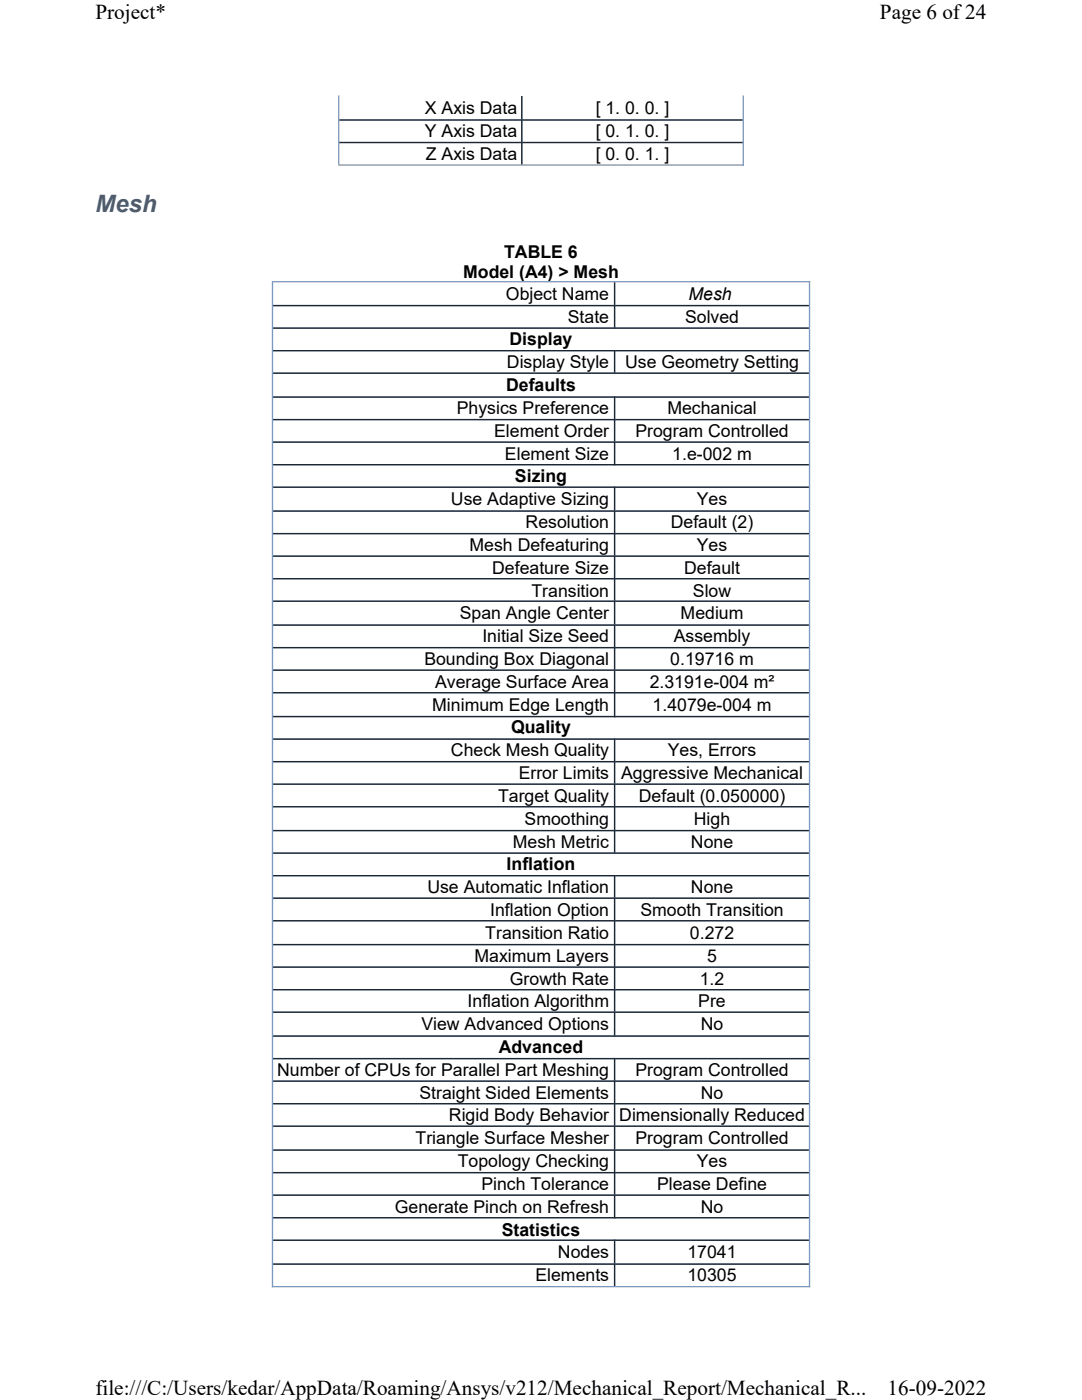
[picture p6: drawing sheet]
<svg xmlns="http://www.w3.org/2000/svg" width="216mm" height="279mm" viewBox="0 0 216 279" stroke-linecap="round" stroke-linejoin="round" font-family="sans-serif">
<defs><g id="words">
<text font-size="4.8" fill="#3b577d" x="19" y="42.4">Mesh</text>
<g font-size="4.2">
<text x="19" y="3.8">Project*</text>
<text x="175.6" y="3.8">Page 6 of24</text>
<text x="19" y="278.5">file:///C:/Users/kedar/AppData/Roaming/Ansys/v212/Mechanical_Report/Mechanical_R...</text>
<text x="177.1" y="278.5">16-09-2022</text>
</g>
<g font-size="3.5">
<text x="84.8" y="22.8">X Axis Data</text>
<text x="118.9" y="22.8">[ 1. 0. 0. ]</text>
<text x="84.8" y="27.4">Y Axis Data</text>
<text x="118.9" y="27.4">[ 0. 1. 0. ]</text>
<text x="85" y="31.9">Z Axis Data</text>
<text x="118.9" y="31.9">[ 0. 0. 1. ]</text>
<text x="100.6" y="51.5">TABLE 6</text>
<text x="92.4" y="55.5">Model (A4) &gt; Mesh</text>
<text x="101" y="59.8">Object Name</text>
<text x="137.4" y="59.8">Mesh</text>
<text x="113.3" y="64.4">State</text>
<text x="136.7" y="64.4">Solved</text>
<text x="101.7" y="68.9">Display</text>
<text x="101.2" y="73.5">Display Style</text>
<text x="124.7" y="73.5">Use Geometry Setting</text>
<text x="91.2" y="82.6">Physics Preference</text>
<text x="101" y="78.1">Defaults</text>
<text x="133.2" y="82.6">Mechanical</text>
<text x="98.6" y="87.2">Element Order</text>
<text x="126.8" y="87.2">Program Controlled</text>
<text x="100.8" y="91.7">Element Size</text>
<text x="134.1" y="91.7">1.e-002 m</text>
<text x="90" y="100.8">Use Adaptive Sizing</text>
<text x="102.8" y="96.3">Sizing</text>
<text x="139" y="100.8">Yes</text>
<text x="104.9" y="105.4">Resolution</text>
<text x="133.9" y="105.4">Default (2)</text>
<text x="93.7" y="109.9">Mesh Defeaturing</text>
<text x="139" y="109.9">Yes</text>
<text x="98.2" y="114.5">Defeature Size</text>
<text x="106.1" y="119">Transition</text>
<text x="136.5" y="114.5">Default</text>
<text x="138.3" y="119">Slow</text>
<text x="91.7" y="123.6">Span Angle Center</text>
<text x="135.8" y="123.6">Medium</text>
<text x="96.3" y="128.2">Initial Size Seed</text>
<text x="134.4" y="128.2">Assembly</text>
<text x="84.7" y="132.7">Bounding Box Diagonal</text>
<text x="86.8" y="137.3">Average Surface Area</text>
<text x="129.6" y="137.3">2.3191e-004 m²</text>
<text x="133.8" y="132.7">0.19716 m</text>
<text x="86.3" y="141.8">Minimum Edge Length</text>
<text x="130.2" y="141.8">1.4079e-004 m</text>
<text x="102" y="146.4">Quality</text>
<text x="90" y="150.9">Check Mesh Quality</text>
<text x="103.5" y="155.5">Error Limits</text>
<text x="124" y="155.5">Aggressive Mechanical</text>
<text x="133.3" y="150.9">Yes, Errors</text>
<text x="99.4" y="160">Target Quality</text>
<text x="127.5" y="160">Default (0.050000)</text>
<text x="104.7" y="164.6">Smoothing</text>
<text x="138.5" y="164.6">High</text>
<text x="101.1" y="173.7">Inflation</text>
<text x="102.3" y="169.2">Mesh Metric</text>
<text x="137.9" y="169.2">None</text>
<text x="85.3" y="178.3">Use Automatic Inflation</text>
<text x="137.9" y="178.3">None</text>
<text x="97.8" y="182.8">Inflation Option</text>
<text x="127.8" y="182.8">Smooth Transition</text>
<text x="94.7" y="191.9">Maximum Layers</text>
<text x="96.8" y="187.4">Transition Ratio</text>
<text x="137.7" y="187.4">0.272</text>
<text x="141.1" y="191.9">5</text>
<text x="101.7" y="196.5">Growth Rate</text>
<text x="139.6" y="196.5">1.2</text>
<text x="93.3" y="201">Inflation Algorithm</text>
<text x="139.3" y="201">Pre</text>
<text x="84.1" y="205.6">View Advanced Options</text>
<text x="139.8" y="205.6">No</text>
<text x="55.3" y="214.7">Number of CPUs for Parallel Part Meshing</text>
<text x="99.5" y="210.1">Advanced</text>
<text x="126.8" y="214.7">Program Controlled</text>
<text x="83.7" y="219.3">Straight Sided Elements</text>
<text x="139.8" y="219.3">No</text>
<text x="89.6" y="223.8">Rigid Body Behavior</text>
<text x="123.6" y="223.8">Dimensionally Reduced</text>
<text x="82.9" y="228.4">Triangle Surface Mesher</text>
<text x="91.3" y="232.9">Topology Checking</text>
<text x="126.8" y="228.4">Program Controlled</text>
<text x="139" y="232.9">Yes</text>
<text x="96.1" y="237.5">Pinch Tolerance</text>
<text x="131.1" y="237.5">Please Define</text>
<text x="78.8" y="242">Generate Pinch on Refresh</text>
<text x="139.8" y="242">No</text>
<text x="100.1" y="246.6">Statistics</text>
<text x="111.3" y="251.1">Nodes</text>
<text x="137.2" y="251.1">17041</text>
<text x="106.8" y="255.7">Elements</text>
<text x="137.2" y="255.7">10305</text>
</g>
</g></defs>
<g fill="none" stroke="#7a99c0" stroke-width=".26">
<path d="M67.6 19v13.8M104.1 19.3v13.5M148.3 19v14.1M67.5 32.9h80.9M67.7 23.9h80.5M67.7 28.4h80.5M54.4 56.1v200.8M54.5 56.2h107.2M122.6 56.4v9.2M161.5 56.1v200.8M54.5 61h106.9M54.5 65.5h106.9"/>
<path d="M54.5 70h106.9M54.5 74.5h106.9M54.5 79.2h106.9M122.6 69.8v4.8M122.6 79.1v13.8M54.5 83.7h106.9M54.5 88.2h106.9M54.5 92.7h106.9M54.5 97.2h106.9M122.6 97.1v46M54.5 102h106.9M54.5 106.5h106.9"/>
<path d="M54.5 111h106.9M54.5 115.5h106.9M54.5 120h106.9M54.5 124.8h106.9M54.5 129.2h106.9M54.5 133.7h106.9M54.5 138.2h106.9M54.5 143h106.9M54.5 147.5h106.9M54.5 152h106.9M54.5 156.5h106.9M122.6 147.4v23"/>
<path d="M54.5 161h106.9M54.5 165.8h106.9M54.5 170.3h106.9M54.5 174.8h106.9M54.5 179.3h106.9M122.6 174.6v32.3M54.5 183.8h106.9M54.5 188.5h106.9M54.5 193h106.9M54.5 197.5h106.9M54.5 202h106.9M54.5 206.8h106.9"/>
<path d="M54.5 211.3h106.9M54.5 215.8h106.9M122.6 211.1v32.1M54.5 220.3h106.9M54.5 224.8h106.9M54.5 229.5h106.9M54.5 234h106.9M54.5 238.5h106.9M54.2 256.8h107.5M54.5 243h106.9M54.5 247.5h106.9M54.5 252.3h106.9"/>
<path d="M122.6 247.4v9.2"/>
</g>
<g fill="none" stroke="#1e2630" stroke-width=".26">
<path d="M104.1 19.3v13.5M67.7 23.9h80.5M67.7 28.4h80.5M122.6 56.4v9.2M54.5 61h106.9M54.5 65.5h106.9M54.5 70h106.9M54.5 74.5h106.9M54.5 79.2h106.9M122.6 69.8v4.8M122.6 79.1v13.8M54.5 83.7h106.9"/>
<path d="M54.5 88.2h106.9M54.5 92.7h106.9M54.5 97.2h106.9M122.6 97.1v46M54.5 102h106.9M54.5 106.5h106.9M54.5 111h106.9M54.5 115.5h106.9M54.5 120h106.9M54.5 124.8h106.9M54.5 129.2h106.9M54.5 133.7h106.9"/>
<path d="M54.5 138.2h106.9M54.5 143h106.9M54.5 147.5h106.9M54.5 152h106.9M54.5 156.5h106.9M122.6 147.4v23M54.5 161h106.9M54.5 165.8h106.9M54.5 170.3h106.9M54.5 174.8h106.9M54.5 179.3h106.9M122.6 174.6v32.3"/>
<path d="M54.5 183.8h106.9M54.5 188.5h106.9M54.5 193h106.9M54.5 197.5h106.9M54.5 202h106.9M54.5 206.8h106.9M54.5 211.3h106.9M54.5 215.8h106.9M122.6 211.1v32.1M54.5 220.3h106.9M54.5 224.8h106.9M54.5 229.5h106.9"/>
<path d="M54.5 234h106.9M54.5 238.5h106.9M54.5 243h106.9M54.5 247.5h106.9M54.5 252.3h106.9M122.6 247.4v9.2"/>
</g>
<g fill="#fff">
<path d="M19 0h177.8v4.7h-177.8z" fill-rule="evenodd"/>
<path d="M19 274.7h177.8v4.7h-177.8z" fill-rule="evenodd"/>
</g>
<use href="#words"/>
</svg>
